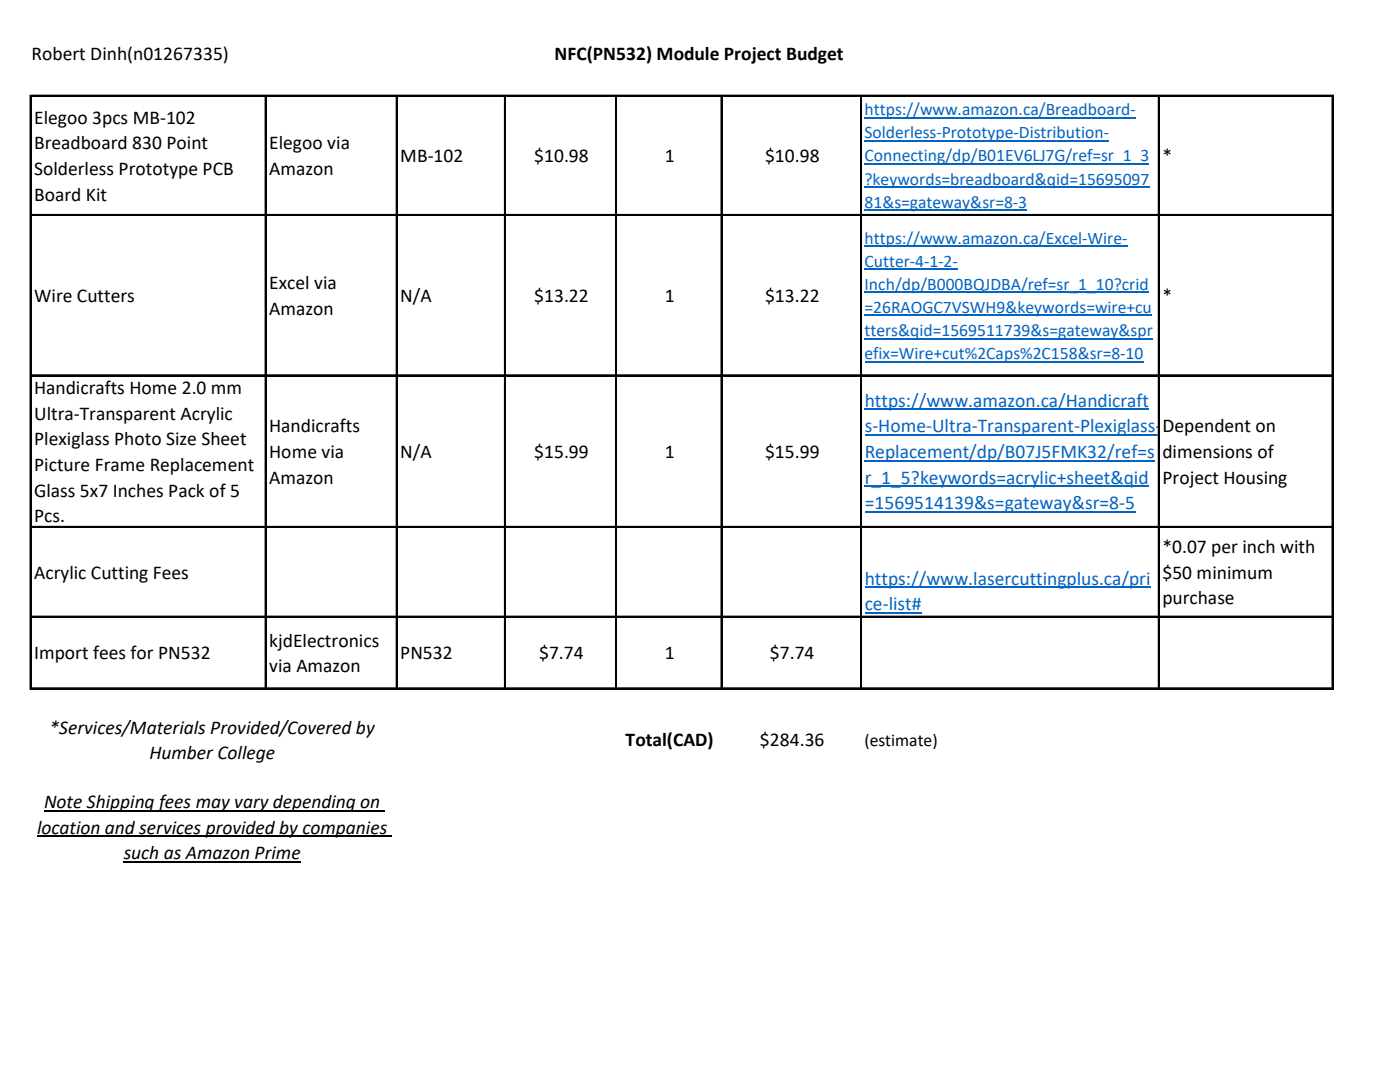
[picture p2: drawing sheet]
<svg xmlns="http://www.w3.org/2000/svg" width="279mm" height="216mm" viewBox="0 0 279 216" stroke-linecap="round" stroke-linejoin="round" font-family="sans-serif">
<defs><g id="words">
<g font-size="3.9">
<text x="6.3" y="12">Robert Dinh(n01267335)</text>
<text x="110.7" y="12">NFC(PN532) Module Project Budget</text>
<text x="6.8" y="24.7">Elegoo 3pcs MB-102</text>
<text x="6.8" y="29.8">Breadboard 830 Point</text>
<text x="53.7" y="29.8">Elegoo via</text>
<text x="6.8" y="34.9">Solderless Prototype PCB</text>
<text x="53.7" y="34.9">Amazon</text>
<text x="79.9" y="32.3">MB-102</text>
<text x="106.6" y="32.3">$10.98</text>
<text x="132.7" y="32.3">1</text>
<text x="152.7" y="32.3">$10.98</text>
<text x="232" y="32.3">*</text>
<text x="6.8" y="40.1">Board Kit</text>
<text x="53.7" y="57.7">Excel via</text>
<text x="6.8" y="60.2">Wire Cutters</text>
<text x="53.7" y="62.8">Amazon</text>
<text x="79.9" y="60.2">N/A</text>
<text x="106.6" y="60.2">$13.22</text>
<text x="132.7" y="60.2">1</text>
<text x="152.7" y="60.2">$13.22</text>
<text x="232" y="60.2">*</text>
<text x="6.8" y="78.6">Handicrafts Home 2.0 mm</text>
<text x="6.8" y="83.7">Ultra-Transparent Acrylic</text>
<text x="6.8" y="88.8">Plexiglass Photo Size Sheet</text>
<text x="53.7" y="86.3">Handicrafts</text>
<text x="232" y="86.3">Dependent on</text>
<text x="6.8" y="94">Picture Frame Replacement</text>
<text x="53.7" y="91.4">Home via</text>
<text x="79.9" y="91.4">N/A</text>
<text x="106.6" y="91.4">$15.99</text>
<text x="132.7" y="91.4">1</text>
<text x="152.7" y="91.4">$15.99</text>
<text x="232" y="91.4">dimensions of</text>
<text x="6.8" y="99.1">Glass 5x7 Inches Pack of 5</text>
<text x="53.7" y="96.5">Amazon</text>
<text x="232" y="96.5">Project Housing</text>
<text x="6.8" y="104.2">Pcs.</text>
<text x="232" y="110.3">*0.07 per inch with</text>
<text x="6.8" y="115.5">Acrylic Cutting Fees</text>
<text x="232" y="115.5">$50 minimum</text>
<text x="232" y="120.6">purchase</text>
<text x="6.8" y="131.6">Import fees for PN532</text>
<text x="53.7" y="129">kjdElectronics</text>
<text x="79.9" y="131.6">PN532</text>
<text x="107.6" y="131.6">$7.74</text>
<text x="132.7" y="131.6">1</text>
<text x="153.7" y="131.6">$7.74</text>
<text x="53.7" y="134.1">via Amazon</text>
<text x="9.9" y="146.4">*Services/Materials Provided/Covered by</text>
<text x="124.9" y="149">Total(CAD)</text>
<text x="151.7" y="149">$284.36</text>
<text x="29.8" y="151.5">Humber College</text>
<text x="8.8" y="161.2">Note Shipping fees may vary depending on</text>
<text x="7.4" y="166.4">location and services provided by companies</text>
<text x="24.7" y="171.5">such as Amazon Prime</text>
</g>
<g font-size="3.9" fill="#0563c1">
<text x="172.6" y="81.1">https://www.amazon.ca/Handicraft</text>
<text x="172.6" y="86.3">s-Home-Ultra-Transparent-Plexiglass-</text>
<text x="172.6" y="91.4">Replacement/dp/B07J5FMK32/ref=s</text>
<text x="172.6" y="96.5">r_1_5?keywords=acrylic+sheet&amp;qid</text>
<text x="172.6" y="101.6">=1569514139&amp;s=gateway&amp;sr=8-5</text>
<text x="172.6" y="116.7">https://www.lasercuttingplus.ca/pri</text>
<text x="172.6" y="121.8">ce-list#</text>
</g>
<g font-size="3.5" fill="#0563c1">
<text x="172.5" y="23">https://www.amazon.ca/Breadboard-</text>
<text x="172.5" y="27.6">Solderless-Prototype-Distribution-</text>
<text x="172.5" y="32.2">Connecting/dp/B01EV6LJ7G/ref=sr_1_3</text>
<text x="172.5" y="36.8">?keywords=breadboard&amp;qid=15695097</text>
<text x="172.5" y="41.5">81&amp;s=gateway&amp;sr=8-3</text>
<text x="172.5" y="48.6">https://www.amazon.ca/Excel-Wire-</text>
<text x="172.5" y="53.2">Cutter-4-1-2-</text>
<text x="172.5" y="57.8">Inch/dp/B000BQJDBA/ref=sr_1_10?crid</text>
<text x="172.5" y="62.4">=26RAOGC7VSWH9&amp;keywords=wire+cu</text>
<text x="172.5" y="67.1">tters&amp;qid=1569511739&amp;s=gateway&amp;spr</text>
<text x="172.5" y="71.7">efix=Wire+cut%2Caps%2C158&amp;sr=8-10</text>
</g>
<text font-size="3.5" x="172.5" y="148.8">(estimate)</text>
</g></defs>
<path d="M172.5 23.5h54.2M172.5 28.1h48.9M172.5 32.7h56.9M172.5 37.3h56.9M172.5 41.9h32.5M172.5 49.1h52.5M172.5 53.7h18.7M172.5 58.3h56.8M172.5 62.9h57.4M172.5 67.5h57.6M172.5 72.2h55.7" fill="none" stroke="#0563c1" stroke-width=".21"/>
<path d="M172.6 81.7h56.8M172.6 86.8h58.6M172.6 91.9h57.9M172.6 97h56.7M172.6 102.2h54M172.6 117.2h57M172.6 122.3h11.3" fill="none" stroke="#0563c1" stroke-width=".25"/>
<path d="M7.4 166.9h70.8M8.8 161.8h68M24.7 172h35.3" fill="none" stroke="#000" stroke-width=".25"/>
<g fill="none" stroke="#000" stroke-width=".2">
<path d="M6 19v118.5M6.3 19h259.8M52.9 19.3v118.2M79.1 19.3v118.2M100.7 19.3v118.2M122.8 19.3v118.2M143.9 19.3v118.2M171.7 19.3v118.2M231.2 19.3v118.2M265.8 19.3v118.2M6.3 42.8h259.8M6.3 74.8h259.8"/>
<path d="M6.3 105h259.8M6.3 122.9h259.8M6.3 137.2h259.8"/>
</g>
<g fill="none" stroke="#000" stroke-width=".34">
<path d="M6.1 19v118.6M6.3 19.1h259.8M53.1 19.3v118.3M79.2 19.3v118.3M100.8 19.3v118.3M123 19.3v118.3M144 19.3v118.3M171.9 19.3v118.3M231.3 19.3v118.3M266 19.3v118.3M6.3 42.9h259.8M6.3 74.9h259.8"/>
<path d="M6.3 105.2h259.8M6.3 123.1h259.8M6.3 137.4h259.8"/>
</g>
<use href="#words"/>
</svg>
